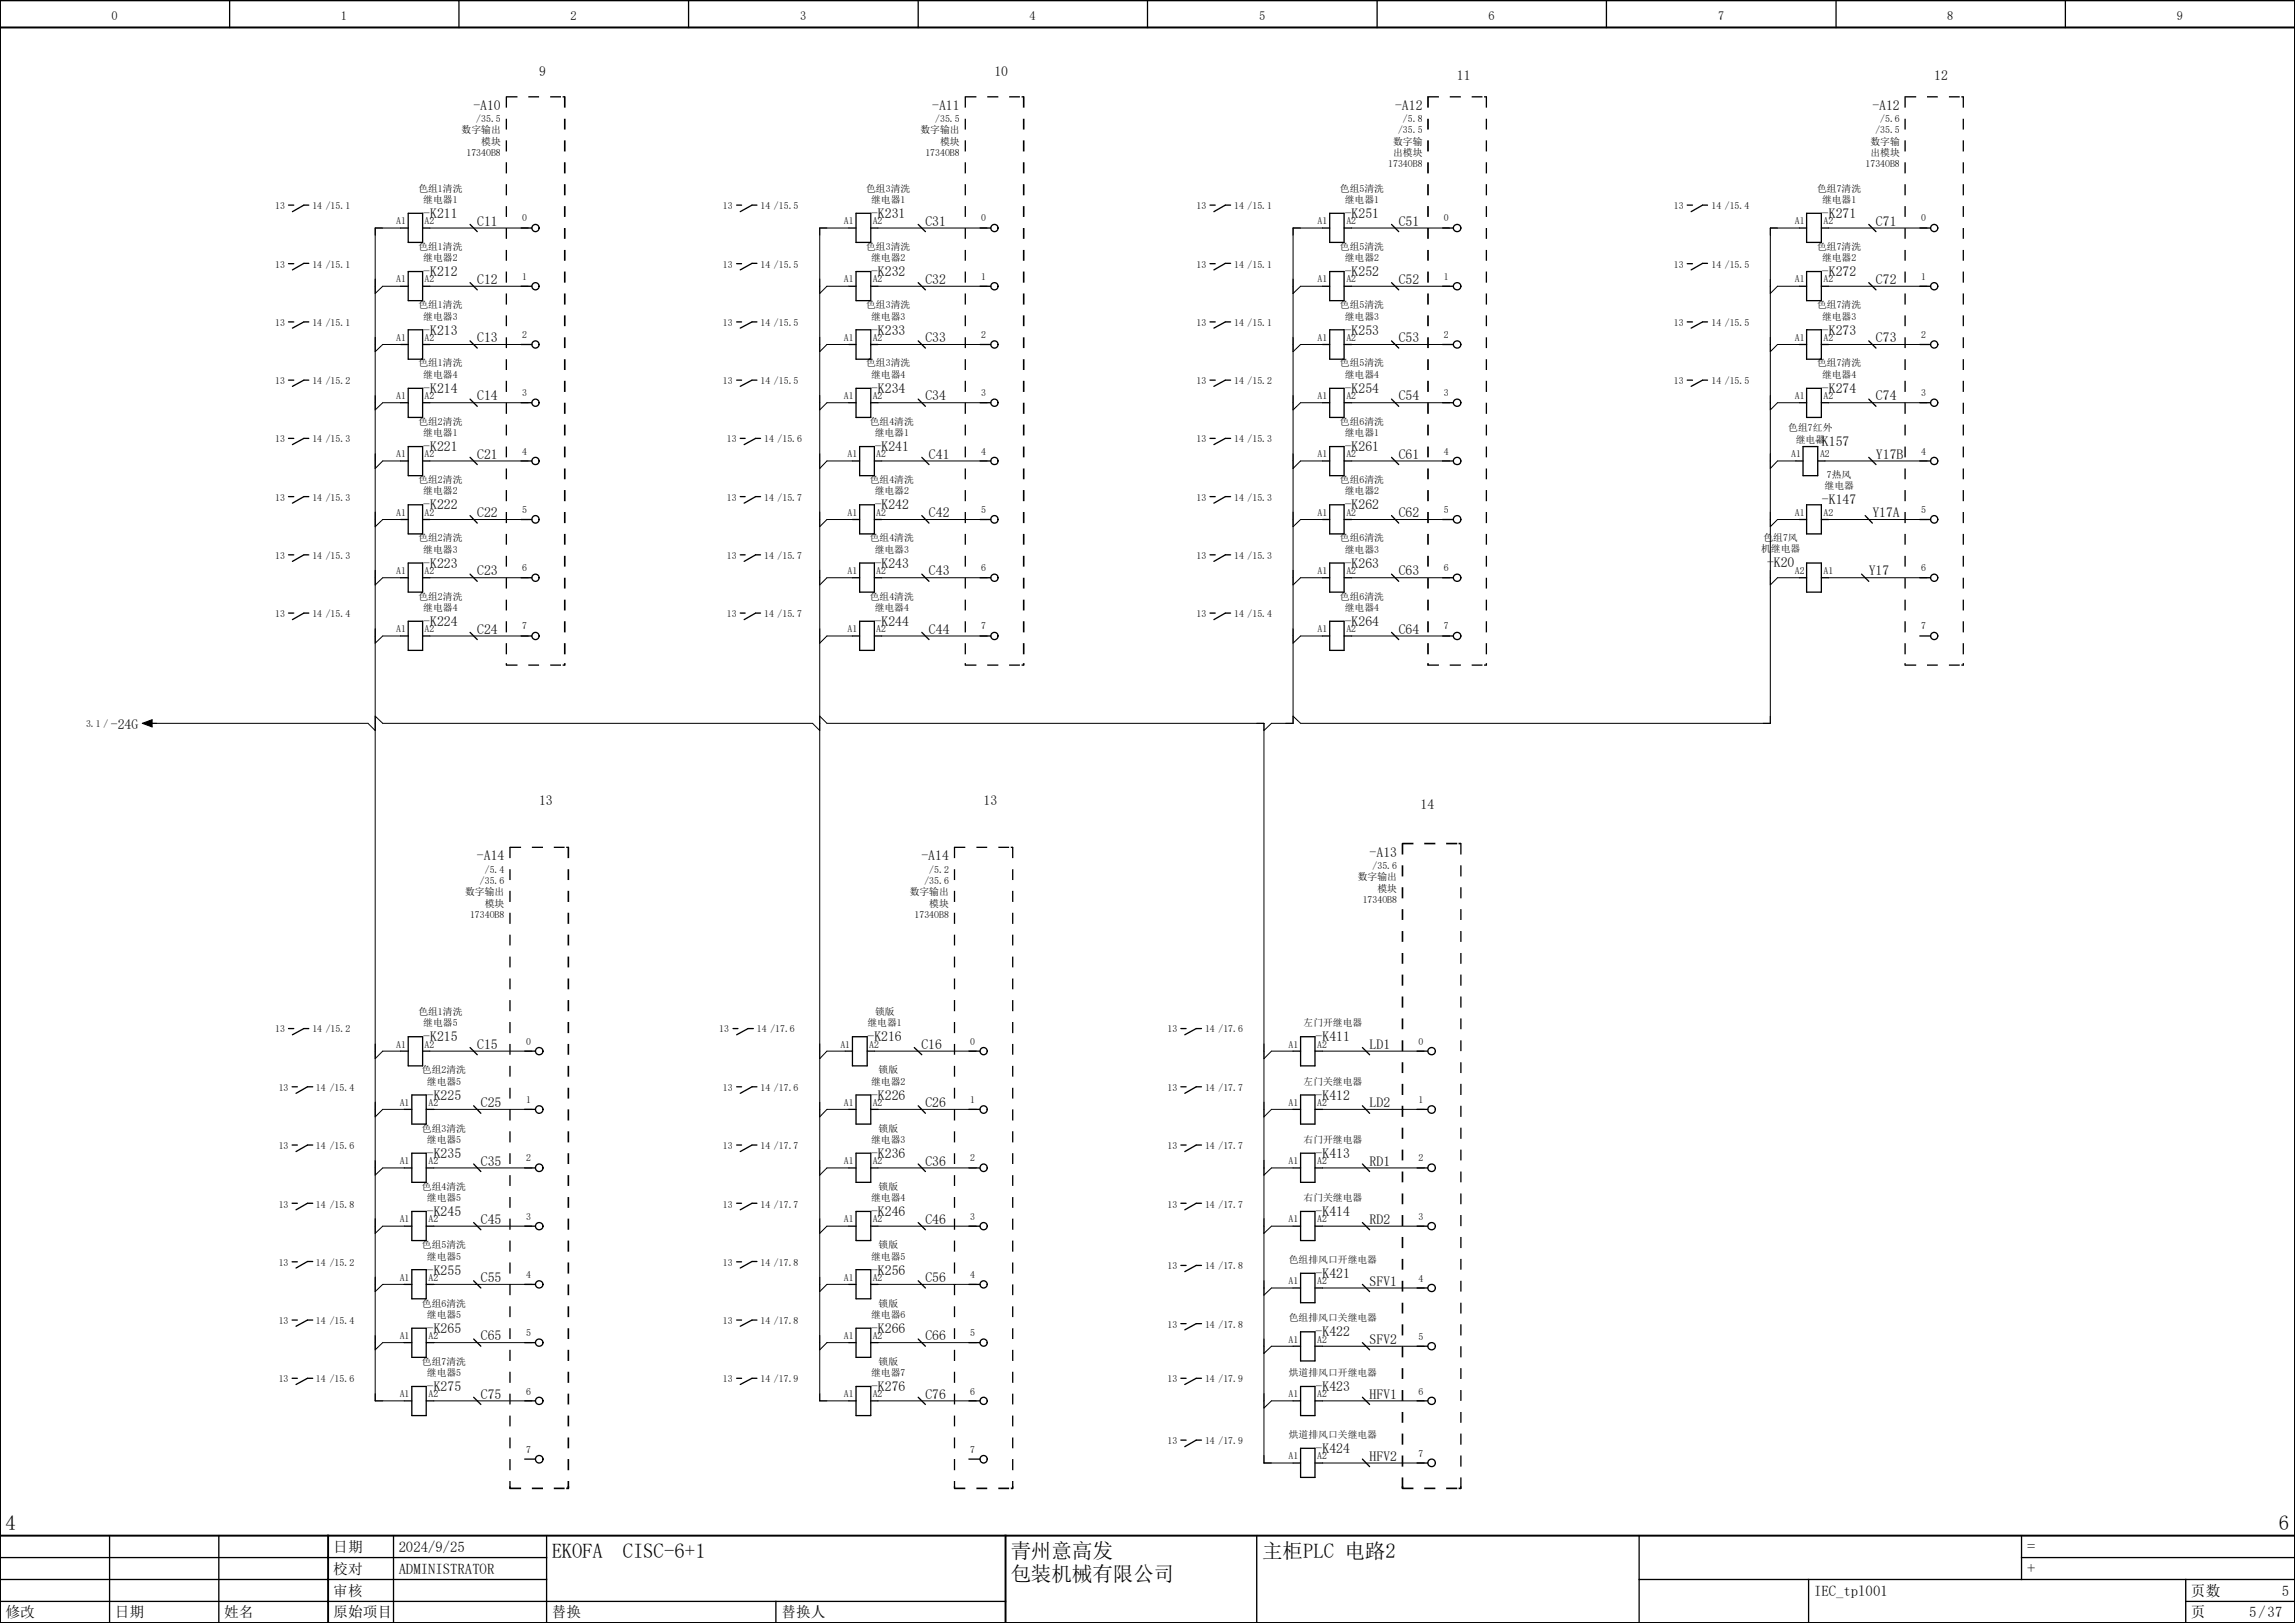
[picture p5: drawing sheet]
<svg xmlns="http://www.w3.org/2000/svg" width="297mm" height="210mm" viewBox="0 0 297 210" stroke-linecap="round" stroke-linejoin="round" font-family="sans-serif">
<defs><g id="words">
<g font-size="2.7">
<text x=".7" y="198">4</text>
<text x="294.9" y="198">6</text>
<text x="71.4" y="201.5">EKOFA</text>
<text x="80.6" y="201.5">CISC-6+1</text>
<text x="130.8" y="201.5">青州意高发</text>
<text x="163.4" y="201.5">主柜PLC 电路2</text>
<text x="130.8" y="204.6">包装机械有限公司</text>
</g>
<g font-size="2.1">
<text x="262.3" y="203.7">+</text>
<text x="262.3" y="200.8">=</text>
</g>
<g font-size="1.9">
<text x="43.1" y="203.7">校对</text>
<text x="43.1" y="200.8">日期</text>
<text x="51.6" y="203.7">ADMINISTRATOR</text>
<text x="51.6" y="200.8">2024/9/25</text>
<text x=".7" y="209.3">修改</text>
<text x="14.9" y="209.3">日期</text>
<text x="29" y="209.3">姓名</text>
<text x="43.1" y="209.3">原始项目</text>
<text x="43.1" y="206.5">审核</text>
<text x="71.4" y="209.3">替换</text>
<text x="101.1" y="209.3">替换人</text>
<text x="234.8" y="206.5">IEC_tpl001</text>
<text x="283.5" y="206.5">页数</text>
<text x="283.5" y="209.3">页</text>
<text x="291.1" y="209.3">5/37</text>
<text x="295.3" y="206.5">5</text>
</g>
<g font-size="1.8">
<text x="69.8" y="9.9">9</text>
<text x="128.7" y="9.9">10</text>
<text x="188.6" y="10.3">11</text>
<text x="250.3" y="10.3">12</text>
<text x="61.3" y="14.2">-A10</text>
<text x="120.6" y="14.2">-A11</text>
<text x="180.6" y="14.2">-A12</text>
<text x="242.3" y="14.2">-A12</text>
<text x="54.8" y="28.2">-K211</text>
<text x="61.8" y="29.2">C11</text>
<text x="112.7" y="28.2">-K231</text>
<text x="119.8" y="29.2">C31</text>
<text x="174" y="28.2">-K251</text>
<text x="181" y="29.2">C51</text>
<text x="235.8" y="28.2">-K271</text>
<text x="242.8" y="29.2">C71</text>
<text x="54.8" y="35.7">-K212</text>
<text x="112.7" y="35.7">-K232</text>
<text x="174" y="35.7">-K252</text>
<text x="235.8" y="35.7">-K272</text>
<text x="61.8" y="36.7">C12</text>
<text x="119.8" y="36.7">C32</text>
<text x="181" y="36.7">C52</text>
<text x="242.8" y="36.7">C72</text>
<text x="54.8" y="43.3">-K213</text>
<text x="61.8" y="44.3">C13</text>
<text x="112.7" y="43.3">-K233</text>
<text x="119.8" y="44.3">C33</text>
<text x="174" y="43.3">-K253</text>
<text x="181" y="44.3">C53</text>
<text x="235.8" y="43.3">-K273</text>
<text x="242.8" y="44.3">C73</text>
<text x="54.8" y="50.8">-K214</text>
<text x="61.8" y="51.8">C14</text>
<text x="112.7" y="50.8">-K234</text>
<text x="119.8" y="51.8">C34</text>
<text x="174" y="50.8">-K254</text>
<text x="181" y="51.8">C54</text>
<text x="235.8" y="50.8">-K274</text>
<text x="242.8" y="51.8">C74</text>
<text x="54.8" y="58.4">-K221</text>
<text x="61.8" y="59.4">C21</text>
<text x="113.2" y="58.4">-K241</text>
<text x="120.2" y="59.4">C41</text>
<text x="174" y="58.4">-K261</text>
<text x="181" y="59.4">C61</text>
<text x="234.9" y="57.7">-K157</text>
<text x="242.8" y="59.4">Y17B</text>
<text x="54.8" y="65.9">-K222</text>
<text x="113.2" y="65.9">-K242</text>
<text x="174" y="65.9">-K262</text>
<text x="235.8" y="65.3">-K147</text>
<text x="61.8" y="66.9">C22</text>
<text x="120.2" y="66.9">C42</text>
<text x="181" y="66.9">C62</text>
<text x="242.3" y="66.9">Y17A</text>
<text x="54.8" y="73.4">-K223</text>
<text x="61.8" y="74.5">C23</text>
<text x="113.2" y="73.4">-K243</text>
<text x="120.2" y="74.5">C43</text>
<text x="174" y="73.4">-K263</text>
<text x="181" y="74.5">C63</text>
<text x="228.7" y="73.4">-K20</text>
<text x="241.9" y="74.5">Y17</text>
<text x="54.8" y="81">-K224</text>
<text x="61.8" y="82">C24</text>
<text x="113.2" y="81">-K244</text>
<text x="120.2" y="82">C44</text>
<text x="174" y="81">-K264</text>
<text x="181" y="82">C64</text>
<text x="14.3" y="94.3">-24G</text>
<text x="69.8" y="104.1">13</text>
<text x="127.3" y="104.1">13</text>
<text x="183.9" y="104.6">14</text>
<text x="61.7" y="111.3">-A14</text>
<text x="119.3" y="111.3">-A14</text>
<text x="177.3" y="110.9">-A13</text>
<text x="54.8" y="134.7">-K215</text>
<text x="61.8" y="135.8">C15</text>
<text x="112.3" y="134.7">-K216</text>
<text x="119.3" y="135.8">C16</text>
<text x="170.3" y="134.7">-K411</text>
<text x="177.3" y="135.8">LD1</text>
<text x="55.2" y="142.3">-K225</text>
<text x="62.2" y="143.3">C25</text>
<text x="112.7" y="142.3">-K226</text>
<text x="119.8" y="143.3">C26</text>
<text x="170.3" y="142.3">-K412</text>
<text x="177.3" y="143.3">LD2</text>
<text x="55.2" y="149.8">-K235</text>
<text x="112.7" y="149.8">-K236</text>
<text x="170.3" y="149.8">-K413</text>
<text x="62.2" y="150.8">C35</text>
<text x="119.8" y="150.8">C36</text>
<text x="177.3" y="150.8">RD1</text>
<text x="55.2" y="157.4">-K245</text>
<text x="62.2" y="158.4">C45</text>
<text x="112.7" y="157.4">-K246</text>
<text x="119.8" y="158.4">C46</text>
<text x="170.3" y="157.4">-K414</text>
<text x="177.3" y="158.4">RD2</text>
<text x="55.2" y="164.9">-K255</text>
<text x="62.2" y="165.9">C55</text>
<text x="112.7" y="164.9">-K256</text>
<text x="119.8" y="165.9">C56</text>
<text x="170.3" y="165.4">-K421</text>
<text x="177.3" y="166.4">SFV1</text>
<text x="55.2" y="172.5">-K265</text>
<text x="62.2" y="173.4">C65</text>
<text x="112.7" y="172.5">-K266</text>
<text x="119.8" y="173.4">C66</text>
<text x="170.3" y="172.9">-K422</text>
<text x="177.3" y="173.9">SFV2</text>
<text x="55.2" y="180">-K275</text>
<text x="62.2" y="181">C75</text>
<text x="112.7" y="180">-K276</text>
<text x="119.8" y="181">C76</text>
<text x="170.3" y="180">-K423</text>
<text x="177.3" y="181">HFV1</text>
<text x="170.3" y="188">-K424</text>
<text x="177.3" y="189">HFV2</text>
</g>
<g font-size="1.6">
<text x="14.4" y="2.6">0</text>
<text x="44.1" y="2.6">1</text>
<text x="73.8" y="2.6">2</text>
<text x="103.5" y="2.6">3</text>
<text x="133.2" y="2.6">4</text>
<text x="162.9" y="2.6">5</text>
<text x="192.6" y="2.6">6</text>
<text x="222.3" y="2.6">7</text>
<text x="252" y="2.6">8</text>
<text x="281.7" y="2.6">9</text>
</g>
<g font-size="1.3">
<text x="59.7" y="17.3">数字输出</text>
<text x="61.6" y="15.8">/35.5</text>
<text x="119.1" y="17.3">数字输出</text>
<text x="121" y="15.8">/35.5</text>
<text x="180.9" y="17.3">/35.5</text>
<text x="181.6" y="15.8">/5.8</text>
<text x="242.7" y="17.3">/35.5</text>
<text x="243.3" y="15.8">/5.6</text>
<text x="60.4" y="20.2">1734OB8</text>
<text x="62.3" y="18.8">模块</text>
<text x="119.8" y="20.2">1734OB8</text>
<text x="121.7" y="18.8">模块</text>
<text x="179.7" y="21.6">1734OB8</text>
<text x="180.3" y="18.8">数字输</text>
<text x="180.3" y="20.2">出模块</text>
<text x="241.4" y="21.6">1734OB8</text>
<text x="242.1" y="18.8">数字输</text>
<text x="242.1" y="20.2">出模块</text>
<text x="35.6" y="27.1">13</text>
<text x="40.4" y="27.1">14 /15.1</text>
<text x="51.3" y="29">A1</text>
<text x="54.1" y="24.8">色组1清洗</text>
<text x="54.8" y="26.2">继电器1</text>
<text x="54.9" y="29">A2</text>
<text x="67.6" y="28.7">0</text>
<text x="93.6" y="27.1">13</text>
<text x="98.4" y="27.1">14 /15.5</text>
<text x="109.2" y="29">A1</text>
<text x="112.1" y="24.8">色组3清洗</text>
<text x="112.7" y="26.2">继电器1</text>
<text x="112.9" y="29">A2</text>
<text x="127" y="28.7">0</text>
<text x="154.9" y="27.1">13</text>
<text x="159.7" y="27.1">14 /15.1</text>
<text x="170.5" y="29">A1</text>
<text x="173.4" y="24.8">色组5清洗</text>
<text x="174" y="26.2">继电器1</text>
<text x="174.2" y="29">A2</text>
<text x="186.9" y="28.7">0</text>
<text x="216.6" y="27.1">13</text>
<text x="221.5" y="27.1">14 /15.4</text>
<text x="232.3" y="29">A1</text>
<text x="235.2" y="24.8">色组7清洗</text>
<text x="235.8" y="26.2">继电器1</text>
<text x="236" y="29">A2</text>
<text x="248.6" y="28.7">0</text>
<text x="35.6" y="34.6">13</text>
<text x="40.4" y="34.6">14 /15.1</text>
<text x="54.1" y="32.3">色组1清洗</text>
<text x="54.8" y="33.8">继电器2</text>
<text x="93.6" y="34.6">13</text>
<text x="98.4" y="34.6">14 /15.5</text>
<text x="112.1" y="32.3">色组3清洗</text>
<text x="112.7" y="33.8">继电器2</text>
<text x="154.9" y="34.6">13</text>
<text x="159.7" y="34.6">14 /15.1</text>
<text x="173.4" y="32.3">色组5清洗</text>
<text x="174" y="33.8">继电器2</text>
<text x="216.6" y="34.6">13</text>
<text x="221.5" y="34.6">14 /15.5</text>
<text x="235.2" y="32.3">色组7清洗</text>
<text x="235.8" y="33.8">继电器2</text>
<text x="51.3" y="36.5">A1</text>
<text x="54.1" y="39.9">色组1清洗</text>
<text x="54.8" y="41.4">继电器3</text>
<text x="54.9" y="36.5">A2</text>
<text x="67.6" y="36.2">1</text>
<text x="109.2" y="36.5">A1</text>
<text x="112.1" y="39.9">色组3清洗</text>
<text x="112.7" y="41.4">继电器3</text>
<text x="112.9" y="36.5">A2</text>
<text x="127" y="36.2">1</text>
<text x="170.5" y="36.5">A1</text>
<text x="173.4" y="39.9">色组5清洗</text>
<text x="174" y="41.4">继电器3</text>
<text x="174.2" y="36.5">A2</text>
<text x="186.9" y="36.2">1</text>
<text x="232.3" y="36.5">A1</text>
<text x="235.2" y="39.9">色组7清洗</text>
<text x="235.8" y="41.4">继电器3</text>
<text x="236" y="36.5">A2</text>
<text x="248.6" y="36.2">1</text>
<text x="35.6" y="42.2">13</text>
<text x="40.4" y="42.2">14 /15.1</text>
<text x="51.3" y="44.1">A1</text>
<text x="54.1" y="47.4">色组1清洗</text>
<text x="54.9" y="44.1">A2</text>
<text x="67.6" y="43.8">2</text>
<text x="93.6" y="42.2">13</text>
<text x="98.4" y="42.2">14 /15.5</text>
<text x="109.2" y="44.1">A1</text>
<text x="112.1" y="47.4">色组3清洗</text>
<text x="112.9" y="44.1">A2</text>
<text x="127" y="43.8">2</text>
<text x="154.9" y="42.2">13</text>
<text x="159.7" y="42.2">14 /15.1</text>
<text x="170.5" y="44.1">A1</text>
<text x="173.4" y="47.4">色组5清洗</text>
<text x="174.2" y="44.1">A2</text>
<text x="186.9" y="43.8">2</text>
<text x="216.6" y="42.2">13</text>
<text x="221.5" y="42.2">14 /15.5</text>
<text x="232.3" y="44.1">A1</text>
<text x="235.2" y="47.4">色组7清洗</text>
<text x="236" y="44.1">A2</text>
<text x="248.6" y="43.8">2</text>
<text x="35.6" y="49.7">13</text>
<text x="40.4" y="49.7">14 /15.2</text>
<text x="51.3" y="51.6">A1</text>
<text x="54.8" y="48.9">继电器4</text>
<text x="54.9" y="51.6">A2</text>
<text x="67.6" y="51.3">3</text>
<text x="93.6" y="49.7">13</text>
<text x="98.4" y="49.7">14 /15.5</text>
<text x="109.2" y="51.6">A1</text>
<text x="112.7" y="48.9">继电器4</text>
<text x="112.9" y="51.6">A2</text>
<text x="127" y="51.3">3</text>
<text x="154.9" y="49.7">13</text>
<text x="159.7" y="49.7">14 /15.2</text>
<text x="170.5" y="51.6">A1</text>
<text x="174" y="48.9">继电器4</text>
<text x="174.2" y="51.6">A2</text>
<text x="186.9" y="51.3">3</text>
<text x="216.6" y="49.7">13</text>
<text x="221.5" y="49.7">14 /15.5</text>
<text x="232.3" y="51.6">A1</text>
<text x="235.8" y="48.9">继电器4</text>
<text x="236" y="51.6">A2</text>
<text x="248.6" y="51.3">3</text>
<text x="35.6" y="57.2">13</text>
<text x="40.4" y="57.2">14 /15.3</text>
<text x="51.3" y="59.2">A1</text>
<text x="54.1" y="55">色组2清洗</text>
<text x="54.8" y="56.4">继电器1</text>
<text x="54.9" y="59.2">A2</text>
<text x="67.6" y="58.8">4</text>
<text x="94.1" y="57.2">13</text>
<text x="98.9" y="57.2">14 /15.6</text>
<text x="109.7" y="59.2">A1</text>
<text x="112.6" y="55">色组4清洗</text>
<text x="113.2" y="56.4">继电器1</text>
<text x="113.4" y="59.2">A2</text>
<text x="127" y="58.8">4</text>
<text x="154.9" y="57.2">13</text>
<text x="159.7" y="57.2">14 /15.3</text>
<text x="170.5" y="59.2">A1</text>
<text x="173.4" y="55">色组6清洗</text>
<text x="174" y="56.4">继电器1</text>
<text x="174.2" y="59.2">A2</text>
<text x="186.9" y="58.8">4</text>
<text x="231.4" y="55.8">色组7红外</text>
<text x="231.8" y="59.2">A1</text>
<text x="232.4" y="57.3">继电器</text>
<text x="235.5" y="59.2">A2</text>
<text x="248.6" y="58.8">4</text>
<text x="35.6" y="64.8">13</text>
<text x="40.4" y="64.8">14 /15.3</text>
<text x="54.1" y="62.5">色组2清洗</text>
<text x="54.8" y="64">继电器2</text>
<text x="94.1" y="64.8">13</text>
<text x="98.9" y="64.8">14 /15.7</text>
<text x="112.6" y="62.5">色组4清洗</text>
<text x="113.2" y="64">继电器2</text>
<text x="154.9" y="64.8">13</text>
<text x="159.7" y="64.8">14 /15.3</text>
<text x="173.4" y="62.5">色组6清洗</text>
<text x="174" y="64">继电器2</text>
<text x="236.1" y="63.3">继电器</text>
<text x="236.4" y="61.9">7热风</text>
<text x="51.3" y="66.7">A1</text>
<text x="54.1" y="70.1">色组2清洗</text>
<text x="54.8" y="71.5">继电器3</text>
<text x="54.9" y="66.7">A2</text>
<text x="67.6" y="66.4">5</text>
<text x="109.7" y="66.7">A1</text>
<text x="112.6" y="70.1">色组4清洗</text>
<text x="113.2" y="71.5">继电器3</text>
<text x="113.4" y="66.7">A2</text>
<text x="127" y="66.4">5</text>
<text x="170.5" y="66.7">A1</text>
<text x="173.4" y="70.1">色组6清洗</text>
<text x="174" y="71.5">继电器3</text>
<text x="174.2" y="66.7">A2</text>
<text x="186.9" y="66.4">5</text>
<text x="227.9" y="71.5">机继电器</text>
<text x="228.2" y="70">色组7风</text>
<text x="232.3" y="66.7">A1</text>
<text x="236" y="66.7">A2</text>
<text x="248.6" y="66.4">5</text>
<text x="35.6" y="72.3">13</text>
<text x="40.4" y="72.3">14 /15.3</text>
<text x="51.3" y="74.3">A1</text>
<text x="54.1" y="77.6">色组2清洗</text>
<text x="54.9" y="74.3">A2</text>
<text x="67.6" y="73.9">6</text>
<text x="94.1" y="72.3">13</text>
<text x="98.9" y="72.3">14 /15.7</text>
<text x="109.7" y="74.3">A1</text>
<text x="112.6" y="77.6">色组4清洗</text>
<text x="113.4" y="74.3">A2</text>
<text x="127" y="73.9">6</text>
<text x="154.9" y="72.3">13</text>
<text x="159.7" y="72.3">14 /15.3</text>
<text x="170.5" y="74.3">A1</text>
<text x="173.4" y="77.6">色组6清洗</text>
<text x="174.2" y="74.3">A2</text>
<text x="186.9" y="73.9">6</text>
<text x="232.3" y="74.3">A2</text>
<text x="236" y="74.3">A1</text>
<text x="248.6" y="73.9">6</text>
<text x="35.6" y="79.9">13</text>
<text x="40.4" y="79.9">14 /15.4</text>
<text x="51.3" y="81.8">A1</text>
<text x="54.8" y="79.1">继电器4</text>
<text x="54.9" y="81.8">A2</text>
<text x="67.6" y="81.4">7</text>
<text x="94.1" y="79.9">13</text>
<text x="98.9" y="79.9">14 /15.7</text>
<text x="109.7" y="81.8">A1</text>
<text x="113.2" y="79.1">继电器4</text>
<text x="113.4" y="81.8">A2</text>
<text x="127" y="81.4">7</text>
<text x="154.9" y="79.9">13</text>
<text x="159.7" y="79.9">14 /15.4</text>
<text x="170.5" y="81.8">A1</text>
<text x="174" y="79.1">继电器4</text>
<text x="174.2" y="81.8">A2</text>
<text x="186.9" y="81.4">7</text>
<text x="248.6" y="81.4">7</text>
<text x="11.1" y="94.1">3.1 /</text>
<text x="62.7" y="112.9">/5.4</text>
<text x="120.3" y="112.9">/5.2</text>
<text x="175.7" y="113.9">数字输出</text>
<text x="177.6" y="112.5">/35.6</text>
<text x="60.2" y="115.9">数字输出</text>
<text x="60.8" y="118.7">1734OB8</text>
<text x="62.1" y="114.4">/35.6</text>
<text x="62.7" y="117.3">模块</text>
<text x="117.7" y="115.9">数字输出</text>
<text x="118.4" y="118.7">1734OB8</text>
<text x="119.6" y="114.4">/35.6</text>
<text x="120.3" y="117.3">模块</text>
<text x="176.4" y="116.8">1734OB8</text>
<text x="178.3" y="115.4">模块</text>
<text x="54.1" y="131.4">色组1清洗</text>
<text x="113.2" y="131.4">锁版</text>
<text x="35.6" y="133.6">13</text>
<text x="40.4" y="133.6">14 /15.2</text>
<text x="51.3" y="135.6">A1</text>
<text x="54.8" y="132.8">继电器5</text>
<text x="54.9" y="135.6">A2</text>
<text x="68.1" y="135.2">0</text>
<text x="93.1" y="133.6">13</text>
<text x="98" y="133.6">14 /17.6</text>
<text x="108.8" y="135.6">A1</text>
<text x="112.3" y="132.8">继电器1</text>
<text x="112.5" y="135.6">A2</text>
<text x="125.6" y="135.2">0</text>
<text x="151.1" y="133.6">13</text>
<text x="156" y="133.6">14 /17.6</text>
<text x="166.8" y="135.6">A1</text>
<text x="168.7" y="132.8">左门开继电器</text>
<text x="170.5" y="135.6">A2</text>
<text x="183.6" y="135.2">0</text>
<text x="36.1" y="141.1">13</text>
<text x="40.9" y="141.1">14 /15.4</text>
<text x="51.7" y="143.1">A1</text>
<text x="54.6" y="138.9">色组2清洗</text>
<text x="55.2" y="140.3">继电器5</text>
<text x="55.5" y="143.1">A2</text>
<text x="68.1" y="142.7">1</text>
<text x="93.6" y="141.1">13</text>
<text x="98.4" y="141.1">14 /17.6</text>
<text x="109.2" y="143.1">A1</text>
<text x="112.7" y="140.3">继电器2</text>
<text x="112.9" y="143.1">A2</text>
<text x="113.7" y="138.9">锁版</text>
<text x="125.6" y="142.7">1</text>
<text x="151.1" y="141.1">13</text>
<text x="156" y="141.1">14 /17.7</text>
<text x="166.8" y="143.1">A1</text>
<text x="168.7" y="140.3">左门关继电器</text>
<text x="170.5" y="143.1">A2</text>
<text x="183.6" y="142.7">1</text>
<text x="36.1" y="148.7">13</text>
<text x="40.9" y="148.7">14 /15.6</text>
<text x="54.6" y="146.4">色组3清洗</text>
<text x="55.2" y="147.9">继电器5</text>
<text x="93.6" y="148.7">13</text>
<text x="98.4" y="148.7">14 /17.7</text>
<text x="112.7" y="147.9">继电器3</text>
<text x="113.7" y="146.4">锁版</text>
<text x="151.1" y="148.7">13</text>
<text x="156" y="148.7">14 /17.7</text>
<text x="168.7" y="147.9">右门开继电器</text>
<text x="51.7" y="150.6">A1</text>
<text x="54.6" y="154">色组4清洗</text>
<text x="55.2" y="155.4">继电器5</text>
<text x="55.5" y="150.6">A2</text>
<text x="68.1" y="150.3">2</text>
<text x="109.2" y="150.6">A1</text>
<text x="112.7" y="155.4">继电器4</text>
<text x="112.9" y="150.6">A2</text>
<text x="113.7" y="154">锁版</text>
<text x="125.6" y="150.3">2</text>
<text x="166.8" y="150.6">A1</text>
<text x="168.7" y="155.4">右门关继电器</text>
<text x="170.5" y="150.6">A2</text>
<text x="183.6" y="150.3">2</text>
<text x="36.1" y="156.3">13</text>
<text x="40.9" y="156.3">14 /15.8</text>
<text x="51.7" y="158.2">A1</text>
<text x="54.6" y="161.5">色组5清洗</text>
<text x="55.5" y="158.2">A2</text>
<text x="68.1" y="157.9">3</text>
<text x="93.6" y="156.3">13</text>
<text x="98.4" y="156.3">14 /17.7</text>
<text x="109.2" y="158.2">A1</text>
<text x="112.9" y="158.2">A2</text>
<text x="113.7" y="161.5">锁版</text>
<text x="125.6" y="157.9">3</text>
<text x="151.1" y="156.3">13</text>
<text x="156" y="156.3">14 /17.7</text>
<text x="166.8" y="158.2">A1</text>
<text x="170.5" y="158.2">A2</text>
<text x="183.6" y="157.9">3</text>
<text x="36.1" y="163.8">13</text>
<text x="40.9" y="163.8">14 /15.2</text>
<text x="51.7" y="165.7">A1</text>
<text x="55.2" y="163">继电器5</text>
<text x="55.5" y="165.7">A2</text>
<text x="68.1" y="165.4">4</text>
<text x="93.6" y="163.8">13</text>
<text x="98.4" y="163.8">14 /17.8</text>
<text x="109.2" y="165.7">A1</text>
<text x="112.7" y="163">继电器5</text>
<text x="112.9" y="165.7">A2</text>
<text x="125.6" y="165.4">4</text>
<text x="151.1" y="164.3">13</text>
<text x="156" y="164.3">14 /17.8</text>
<text x="166.8" y="166.2">A1</text>
<text x="166.8" y="163.4">色组排风口开继电器</text>
<text x="170.5" y="166.2">A2</text>
<text x="183.6" y="165.9">4</text>
<text x="36.1" y="171.3">13</text>
<text x="40.9" y="171.3">14 /15.4</text>
<text x="51.7" y="173.3">A1</text>
<text x="54.6" y="169.1">色组6清洗</text>
<text x="55.2" y="170.5">继电器5</text>
<text x="55.5" y="173.3">A2</text>
<text x="68.1" y="172.9">5</text>
<text x="93.6" y="171.3">13</text>
<text x="98.4" y="171.3">14 /17.8</text>
<text x="109.2" y="173.3">A1</text>
<text x="112.7" y="170.5">继电器6</text>
<text x="112.9" y="173.3">A2</text>
<text x="113.7" y="169.1">锁版</text>
<text x="125.6" y="172.9">5</text>
<text x="151.1" y="171.8">13</text>
<text x="156" y="171.8">14 /17.8</text>
<text x="166.8" y="173.7">A1</text>
<text x="166.8" y="171">色组排风口关继电器</text>
<text x="170.5" y="173.7">A2</text>
<text x="183.6" y="173.4">5</text>
<text x="36.1" y="178.9">13</text>
<text x="40.9" y="178.9">14 /15.6</text>
<text x="54.6" y="176.6">色组7清洗</text>
<text x="55.2" y="178.1">继电器5</text>
<text x="93.6" y="178.9">13</text>
<text x="98.4" y="178.9">14 /17.9</text>
<text x="112.7" y="178.1">继电器7</text>
<text x="113.7" y="176.6">锁版</text>
<text x="151.1" y="178.9">13</text>
<text x="156" y="178.9">14 /17.9</text>
<text x="166.8" y="178.1">烘道排风口开继电器</text>
<text x="51.7" y="180.8">A1</text>
<text x="55.5" y="180.8">A2</text>
<text x="68.1" y="180.5">6</text>
<text x="109.2" y="180.8">A1</text>
<text x="112.9" y="180.8">A2</text>
<text x="125.6" y="180.5">6</text>
<text x="166.8" y="180.8">A1</text>
<text x="170.5" y="180.8">A2</text>
<text x="183.6" y="180.5">6</text>
<text x="68.1" y="188">7</text>
<text x="125.6" y="188">7</text>
<text x="151.1" y="186.9">13</text>
<text x="156" y="186.9">14 /17.9</text>
<text x="166.8" y="188.8">A1</text>
<text x="166.8" y="186.1">烘道排风口关继电器</text>
<text x="170.5" y="188.8">A2</text>
<text x="183.6" y="188.5">7</text>
</g>
</g></defs>
<path d="M210.1 -.1l-210.1 210.2M0 160.4l70.2 49.6M-.1 210l.2 .1" fill="none" stroke="#fff" stroke-width=".13"/>
<g fill="none" stroke="#000" stroke-width=".17">
<path d="M29.7 0v3.6M59.4 0v3.6M89.1 0v3.6M118.8 0v3.6M148.5 0v3.6M178.2 0v3.6M207.9 0v3.6M237.6 0v3.6M267.3 0v3.6M37.3 34.1h.7M37.3 26.5h.7M40 34.1h-.7l-1.5 .8"/>
<path d="M40 26.5h-.7l-1.5 .9M51.9 29.5h.9M51.9 37h.9M52.8 27.6h1.9v3.8h-1.9zM52.8 35.1h1.9v3.8h-1.9zM54.7 29.5h.9M54.7 37h.9M60.8 36.6l1 .9M60.8 29l1 1M67.4 29.5h1.4M67.4 37h1.4M95.3 34.1h.7"/>
<path d="M95.3 26.5h.7M98 34.1h-.7l-1.5 .8M98 26.5h-.7l-1.5 .9M109.9 29.5h.9M109.9 37h.9M110.8 35.1h1.9v3.8h-1.9zM110.8 27.6h1.9v3.8h-1.9zM112.7 29.5h.9M112.7 37h.9M118.8 29l1 1M118.8 36.6l1 .9M126.8 29.5h1.4"/>
<path d="M126.8 37h1.4M156.6 34.1h.7M156.6 26.5h.7M159.3 34.1h-.7l-1.5 .8M159.3 26.5h-.7l-1.5 .9M171.2 29.5h.9M171.2 37h.9M172.1 35.1h1.8v3.8h-1.8zM172.1 27.6h1.8v3.8h-1.8zM173.9 29.5h1M173.9 37h1M180.1 29l.9 1"/>
<path d="M180.1 36.6l.9 .9M186.7 29.5h1.4M186.7 37h1.4M218.4 34.1h.6M218.4 26.5h.6M221 34.1h-.7l-1.4 .8M221 26.5h-.7l-1.4 .9M232.9 29.5h.9M232.9 37h.9M233.8 35.1h1.9v3.8h-1.9zM233.8 27.6h1.9v3.8h-1.9zM235.7 29.5h.9"/>
<path d="M235.7 37h.9M241.9 29l.9 1M241.9 36.6l.9 .9M248.5 29.5h1.4M248.5 37h1.4M37.3 41.7h.7M37.3 49.2h.7M37.3 56.7h.7M40 41.7h-.7l-1.5 .8M40 49.2h-.7l-1.5 .8M40 56.7h-.7l-1.5 .8M51.9 59.6h.9"/>
<path d="M51.9 52.1h.9M51.9 44.6h.9M52.8 42.7h1.9v3.8h-1.9zM52.8 50.2h1.9v3.8h-1.9zM52.8 57.8h1.9v3.8h-1.9zM54.7 59.6h.9M54.7 52.1h.9M54.7 44.6h.9M60.8 44.1l1 .9M60.8 51.6l1 1M60.8 59.2l1 .9M67.4 59.6h1.4"/>
<path d="M67.4 52.1h1.4M67.4 44.6h1.4M95.3 41.7h.7M95.3 49.2h.7M95.8 56.7h.6M98 41.7h-.7l-1.5 .8M98 49.2h-.7l-1.5 .8M98.4 56.7h-.6l-1.5 .8M109.9 52.1h.9M109.9 44.6h.9M110.3 59.6h1M110.8 42.7h1.9v3.8h-1.9z"/>
<path d="M110.8 50.2h1.9v3.8h-1.9zM111.3 57.8h1.9v3.8h-1.9zM112.7 52.1h.9M112.7 44.6h.9M113.2 59.6h.9M118.8 44.1l1 .9M118.8 51.6l1 1M119.3 59.2l.9 .9M126.8 59.6h1.4M126.8 52.1h1.4M126.8 44.6h1.4M156.6 41.7h.7"/>
<path d="M156.6 49.2h.7M156.6 56.7h.7M159.3 41.7h-.7l-1.5 .8M159.3 49.2h-.7l-1.5 .8M159.3 56.7h-.7l-1.5 .8M171.2 59.6h.9M171.2 52.1h.9M171.2 44.6h.9M172.1 42.7h1.8v3.8h-1.8zM172.1 50.2h1.8v3.8h-1.8zM172.1 57.8h1.8v3.8h-1.8zM173.9 59.6h1"/>
<path d="M173.9 52.1h1M173.9 44.6h1M180.1 44.1l.9 .9M180.1 51.6l.9 1M180.1 59.2l.9 .9M186.7 59.6h1.4M186.7 52.1h1.4M186.7 44.6h1.4M218.4 41.7h.6M218.4 49.2h.6M221 41.7h-.7l-1.4 .8M221 49.2h-.7l-1.4 .8"/>
<path d="M232.4 59.6h.9M232.9 52.1h.9M232.9 44.6h.9M233.3 57.8h1.9v3.8h-1.9zM233.8 42.7h1.9v3.8h-1.9zM233.8 50.2h1.9v3.8h-1.9zM235.2 59.6h1M235.7 52.1h.9M235.7 44.6h.9M241.9 44.1l.9 .9M241.9 51.6l.9 1M241.9 59.2l.9 .9"/>
<path d="M248.5 59.6h1.4M248.5 52.1h1.4M248.5 44.6h1.4M37.3 71.8h.7M37.3 64.3h.7M37.3 79.3h.7M40 71.8h-.7l-1.5 .8M40 64.3h-.7l-1.5 .8M40 79.3h-.7l-1.5 .9M51.9 74.8h.9M51.9 67.2h.9M52.8 65.3h1.9v3.8h-1.9z"/>
<path d="M52.8 72.9h1.9v3.7h-1.9zM54.7 74.8h.9M54.7 67.2h.9M60.8 74.3l1 .9M60.8 66.7l1 1M67.4 74.8h1.4M67.4 67.2h1.4M95.8 71.8h.6M95.8 64.3h.6M95.8 79.3h.6M98.4 71.8h-.6l-1.5 .8M98.4 64.3h-.6l-1.5 .8"/>
<path d="M98.4 79.3h-.6l-1.5 .9M110.3 74.8h1M110.3 67.2h1M111.3 72.9h1.9v3.7h-1.9zM111.3 65.3h1.9v3.8h-1.9zM113.2 74.8h.9M113.2 67.2h.9M119.3 66.7l.9 1M119.3 74.3l.9 .9M126.8 74.8h1.4M126.8 67.2h1.4M156.6 71.8h.7"/>
<path d="M156.6 64.3h.7M156.6 79.3h.7M159.3 71.8h-.7l-1.5 .8M159.3 64.3h-.7l-1.5 .8M159.3 79.3h-.7l-1.5 .9M171.2 74.8h.9M171.2 67.2h.9M172.1 72.9h1.8v3.7h-1.8zM172.1 65.3h1.8v3.8h-1.8zM173.9 74.8h1M173.9 67.2h1M180.1 66.7l.9 1"/>
<path d="M180.1 74.3l.9 .9M186.7 74.8h1.4M186.7 67.2h1.4M232.9 74.8h.9M232.9 67.2h.9M233.8 72.9h1.9v3.7h-1.9zM233.8 65.3h1.9v3.8h-1.9zM235.7 74.8h.9M235.7 67.2h.9M240.9 74.3l1 .9M241.4 66.7l.9 1M248.5 74.8h1.4"/>
<path d="M248.5 67.2h1.4M51.9 82.3h.9M52.8 80.4h1.9v3.8h-1.9zM54.7 82.3h.9M60.8 81.8l1 1M67.4 82.3h1.4M110.3 82.3h1M111.3 80.4h1.9v3.8h-1.9zM113.2 82.3h.9M119.3 81.8l.9 1M126.8 82.3h1.4M171.2 82.3h.9"/>
<path d="M172.1 80.4h1.8v3.8h-1.8zM173.9 82.3h1M180.1 81.8l.9 1M186.7 82.3h1.4M248.5 82.3h1.4M37.3 133.1h.7M40 133.1h-.7l-1.5 .8M51.9 136h.9M52.8 134.2h1.9v3.7h-1.9zM54.7 136h.9M60.8 135.6l1 .9M67.9 136h1.4"/>
<path d="M94.9 133.1h.6M97.5 133.1h-.7l-1.5 .8M109.4 136h.9M110.3 134.2h1.9v3.7h-1.9zM112.2 136h1M118.3 135.6l1 .9M125.4 136h1.4M152.8 133.1h.7M155.5 133.1h-.7l-1.5 .8M167.3 136h1M168.3 134.2h1.9v3.7h-1.9zM170.2 136h1"/>
<path d="M176.3 135.6l.9 .9M183.4 136h1.4M37.8 140.6h.7M37.8 148.2h.7M37.8 155.7h.7M40.5 140.6h-.7l-1.5 .9M40.5 148.2h-.7l-1.5 .8M40.5 155.7h-.7l-1.5 .8M52.3 158.7h1M52.3 151.1h1M52.3 143.6h1M53.3 141.7h1.9v3.8h-1.9z"/>
<path d="M53.3 149.2h1.9v3.8h-1.9zM53.3 156.8h1.9v3.7h-1.9zM55.2 158.7h.9M55.2 151.1h.9M55.2 143.6h.9M61.3 143.1l.9 1M61.3 150.6l.9 1M61.3 158.2l.9 .9M67.9 158.7h1.4M67.9 151.1h1.4M67.9 143.6h1.4M95.3 140.6h.7"/>
<path d="M95.3 148.2h.7M95.3 155.7h.7M98 140.6h-.7l-1.5 .9M98 148.2h-.7l-1.5 .8M98 155.7h-.7l-1.5 .8M109.9 158.7h.9M109.9 151.1h.9M109.9 143.6h.9M110.8 141.7h1.9v3.8h-1.9zM110.8 149.2h1.9v3.8h-1.9zM110.8 156.8h1.9v3.7h-1.9zM112.7 158.7h.9"/>
<path d="M112.7 151.1h.9M112.7 143.6h.9M118.8 143.1l1 1M118.8 150.6l1 1M118.8 158.2l1 .9M125.4 158.7h1.4M125.4 151.1h1.4M125.4 143.6h1.4M152.8 140.6h.7M152.8 148.2h.7M152.8 155.7h.7M155.5 140.6h-.7l-1.5 .9"/>
<path d="M155.5 148.2h-.7l-1.5 .8M155.5 155.7h-.7l-1.5 .8M167.3 158.7h1M167.3 151.1h1M167.3 143.6h1M168.3 141.7h1.9v3.8h-1.9zM168.3 149.2h1.9v3.8h-1.9zM168.3 156.8h1.9v3.7h-1.9zM170.2 158.7h1M170.2 151.1h1M170.2 143.6h1M176.3 143.1l.9 1"/>
<path d="M176.3 150.6l.9 1M176.3 158.2l.9 .9M183.4 158.7h1.4M183.4 151.1h1.4M183.4 143.6h1.4M37.8 163.3h.7M37.8 170.8h.7M37.8 178.4h.7M40.5 163.2h-.7l-1.5 .9M40.5 170.8h-.7l-1.5 .8M40.5 178.4h-.7l-1.5 .8M52.3 166.2h1"/>
<path d="M52.3 173.7h1M53.3 164.3h1.9v3.8h-1.9zM53.3 171.9h1.9v3.7h-1.9zM53.3 179.4h1.9v3.8h-1.9zM55.2 166.2h.9M55.2 173.7h.9M61.3 165.7l.9 1M61.3 173.3l.9 .9M67.9 166.2h1.4M67.9 173.7h1.4M95.3 163.3h.7M95.3 170.8h.7"/>
<path d="M95.3 178.4h.7M98 163.2h-.7l-1.5 .9M98 170.8h-.7l-1.5 .8M98 178.4h-.7l-1.5 .8M109.9 166.2h.9M109.9 173.7h.9M110.8 164.3h1.9v3.8h-1.9zM110.8 171.9h1.9v3.7h-1.9zM110.8 179.4h1.9v3.8h-1.9zM112.7 166.2h.9M112.7 173.7h.9M118.8 165.7l1 1"/>
<path d="M118.8 173.3l1 .9M125.4 166.2h1.4M125.4 173.7h1.4M152.8 163.7h.7M152.8 171.3h.7M152.8 178.4h.7M155.5 163.7h-.7l-1.5 .8M155.5 171.3h-.7l-1.5 .8M155.5 178.4h-.7l-1.5 .8M167.3 174.2h1M167.3 166.7h1M168.3 164.8h1.9v3.8h-1.9z"/>
<path d="M168.3 172.3h1.9v3.8h-1.9zM168.3 179.4h1.9v3.8h-1.9zM170.2 174.2h1M170.2 166.7h1M176.3 166.2l.9 .9M176.3 173.7l.9 1M183.4 174.2h1.4M183.4 166.7h1.4M14.2 198.7v11.3M28.3 198.7v11.3M50.9 198.7v11.3M52.3 181.3h1"/>
<path d="M55.2 181.3h.9M61.3 180.8l.9 .9M67.9 181.3h1.4M67.9 188.8h1.4M70.7 198.7v11.3M109.9 181.3h.9M112.7 181.3h.9M118.8 180.8l1 .9M125.4 181.3h1.4M125.4 188.8h1.4M152.8 186.4h.7M155.5 186.4h-.7l-1.5 .8"/>
<path d="M162.6 198.7v11.3M167.3 189.3h1M167.3 181.3h1M168.3 187.4h1.9v3.8h-1.9zM170.2 189.3h1M170.2 181.3h1M176.3 180.8l.9 .9M176.3 188.8l.9 1M183.4 189.3h1.4M183.4 181.3h1.4M212.1 198.7v11.3M261.6 198.7v5.7"/>
<path d="M0 207.2h130.1M0 204.4h70.7M0 201.5h70.7M100.4 207.2v2.8M212.1 204.4h84.9M234.1 204.4v5.6M261.6 201.5h35.4M282.9 207.2h14.1M282.9 204.4v5.6"/>
<circle cx="69.3" cy="37" r=".46"/>
<circle cx="69.3" cy="29.5" r=".46"/>
<circle cx="128.7" cy="29.5" r=".46"/>
<circle cx="128.7" cy="37" r=".46"/>
<circle cx="188.6" cy="37" r=".48"/>
<circle cx="188.6" cy="29.5" r=".48"/>
<circle cx="250.3" cy="29.5" r=".46"/>
<circle cx="250.3" cy="37" r=".46"/>
<circle cx="69.3" cy="59.7" r=".47"/>
<circle cx="69.3" cy="52.1" r=".46"/>
<circle cx="69.3" cy="44.6" r=".46"/>
<circle cx="128.7" cy="59.7" r=".47"/>
<circle cx="128.7" cy="44.6" r=".46"/>
<circle cx="128.7" cy="52.1" r=".46"/>
<circle cx="188.6" cy="59.7" r=".48"/>
<circle cx="188.6" cy="52.1" r=".48"/>
<circle cx="188.6" cy="44.6" r=".48"/>
<circle cx="250.3" cy="59.7" r=".47"/>
<circle cx="250.3" cy="44.6" r=".46"/>
<circle cx="250.3" cy="52.1" r=".46"/>
<circle cx="69.3" cy="67.2" r=".48"/>
<circle cx="69.3" cy="74.8" r=".46"/>
<circle cx="128.7" cy="67.2" r=".48"/>
<circle cx="128.7" cy="74.8" r=".46"/>
<circle cx="188.6" cy="67.2" r=".49"/>
<circle cx="188.6" cy="74.8" r=".48"/>
<circle cx="250.3" cy="67.2" r=".48"/>
<circle cx="250.3" cy="74.8" r=".46"/>
<circle cx="69.3" cy="82.3" r=".46"/>
<circle cx="128.7" cy="82.3" r=".46"/>
<circle cx="188.6" cy="82.3" r=".48"/>
<circle cx="250.3" cy="82.3" r=".46"/>
<circle cx="69.8" cy="136" r=".48"/>
<circle cx="127.3" cy="136" r=".46"/>
<circle cx="185.3" cy="136" r=".48"/>
<circle cx="69.8" cy="143.6" r=".49"/>
<circle cx="69.8" cy="151.1" r=".49"/>
<circle cx="69.8" cy="158.7" r=".48"/>
<circle cx="127.3" cy="151.1" r=".48"/>
<circle cx="127.3" cy="143.6" r=".48"/>
<circle cx="127.3" cy="158.7" r=".46"/>
<circle cx="185.3" cy="151.1" r=".49"/>
<circle cx="185.3" cy="143.6" r=".49"/>
<circle cx="185.3" cy="158.7" r=".48"/>
<circle cx="69.8" cy="166.2" r=".48"/>
<circle cx="69.8" cy="173.7" r=".48"/>
<circle cx="127.3" cy="173.7" r=".46"/>
<circle cx="127.3" cy="166.2" r=".46"/>
<circle cx="185.3" cy="166.7" r=".48"/>
<circle cx="185.3" cy="174.2" r=".48"/>
<circle cx="69.8" cy="188.8" r=".49"/>
<circle cx="69.8" cy="181.3" r=".48"/>
<circle cx="127.3" cy="188.8" r=".48"/>
<circle cx="127.3" cy="181.3" r=".46"/>
<circle cx="185.3" cy="189.3" r=".49"/>
<circle cx="185.3" cy="181.3" r=".48"/>
</g>
<path d="M0 3.6h297M0 0h297v210h-297zM0 198.7h297M42.5 198.7v11.3M130.1 198.7v11.3" fill="none" stroke="#000" stroke-width=".25"/>
<g fill="none" stroke="#000" stroke-width=".13">
<path d="M51.9 29.5h-3.3v151.8h3.7M51.9 37h-2.4l-.9 1M55.6 37h12.8M55.6 29.5h12.8M109.9 37h-2.9l-.9 1M109.9 29.5h-3.8v151.8h3.8M113.6 37h14.2M113.6 29.5h14.2M171.2 37h-2.9l-1 1M171.2 29.5h-3.9v64.1h-2.8l-.9 .9M174.9 37h12.7M174.9 29.5h12.7"/>
<path d="M232.9 37h-2.9l-.9 1M232.9 29.5h-3.8v64.1h-60.8l-1-.9M236.6 37h12.8M236.6 29.5h12.8M51.9 44.6h-2.4l-.9 .9M51.9 52.1h-2.4l-.9 .9M51.9 59.6h-2.4l-.9 1M55.6 44.6h12.8M55.6 52.1h12.8M55.6 59.6h12.8M109.9 44.6h-2.9l-.9 .9M109.9 52.1h-2.9l-.9 .9"/>
<path d="M110.3 59.6h-3.3l-.9 1M113.6 44.6h14.2M113.6 52.1h14.2M114.1 59.6h13.7M171.2 44.6h-2.9l-1 .9M171.2 52.1h-2.9l-1 .9M171.2 59.6h-2.9l-1 1M174.9 44.6h12.7M174.9 52.1h12.7M174.9 59.6h12.7M232.4 59.6h-2.4l-.9 1M232.9 44.6h-2.9l-.9 .9"/>
<path d="M232.9 52.1h-2.9l-.9 .9M236.2 59.6h13.2M236.6 44.6h12.8M236.6 52.1h12.8M51.9 67.2h-2.4l-.9 1M51.9 74.8h-2.4l-.9 .9M55.6 67.2h12.8M55.6 74.8h12.8M110.3 67.2h-3.3l-.9 1M110.3 74.8h-3.3l-.9 .9M114.1 67.2h13.7M114.1 74.8h13.7"/>
<path d="M171.2 67.2h-2.9l-1 1M171.2 74.8h-2.9l-1 .9M174.9 67.2h12.7M174.9 74.8h12.7M232.9 67.2h-2.9l-.9 1M232.9 74.8h-2.9l-.9 .9M236.6 67.2h12.8M236.6 74.8h12.8M18.4 93.6l1.3-.5v1zM19.3 93.6h28.3l1 .9M48.6 92.7l.9 .9h55.7l.9 .9M51.9 82.3h-2.4l-.9 .9"/>
<path d="M55.6 82.3h12.8M106.1 92.7l.9 .9h56.6v95.7h3.7M110.3 82.3h-3.3l-.9 .9M114.1 82.3h13.7M171.2 82.3h-2.9l-1 .9M174.9 82.3h12.7M51.9 136h-2.4l-.9 1M55.6 136h13.2M109.4 136h-2.4l-.9 1M113.2 136h13.2M167.3 136h-2.8l-.9 1M171.2 136h13.1"/>
<path d="M52.3 143.6h-2.8l-.9 .9M52.3 151.1h-2.8l-.9 1M52.3 158.7h-2.8l-.9 .9M56.1 143.6h12.7M56.1 151.1h12.7M56.1 158.7h12.7M109.9 143.6h-2.9l-.9 .9M109.9 151.1h-2.9l-.9 1M109.9 158.7h-2.9l-.9 .9M113.6 143.6h12.8M113.6 151.1h12.8M113.6 158.7h12.8"/>
<path d="M167.3 143.6h-2.8l-.9 .9M167.3 151.1h-2.8l-.9 1M167.3 158.7h-2.8l-.9 .9M171.2 143.6h13.1M171.2 151.1h13.1M171.2 158.7h13.1M52.3 166.2h-2.8l-.9 .9M52.3 173.7h-2.8l-.9 1M56.1 166.2h12.7M56.1 173.7h12.7M109.9 166.2h-2.9l-.9 .9M109.9 173.7h-2.9l-.9 1"/>
<path d="M113.6 166.2h12.8M113.6 173.7h12.8M167.3 166.7h-2.8l-.9 .9M167.3 174.2h-2.8l-.9 .9M171.2 166.7h13.1M171.2 174.2h13.1M56.1 181.3h12.7M113.6 181.3h12.8M167.3 181.3h-2.8l-.9 .9M171.2 181.3h13.1M171.2 189.3h13.1"/>
</g>
<g fill="#000">
<path d="M72.8 12.4l.4 .1-.4 .1zM132.2 12.4l.4 .1-.4 .1zM192.1 12.4l.3 .1-.3 .1zM253.8 12.4l.4 .1-.4 .1zM18.4 93.6l1.3-.5v1zM65.4 85.8h.2l-.1 .3zM72.8 86l.4 .1h-.4zM73 85.8h.2v.3h-.1zM124.8 85.8h.2l-.1 .3zM132.2 86l.4 .1h-.4zM132.4 85.8h.2v.3h-.1zM184.7 85.8h.2v.3h-.1z"/>
<path d="M192.1 86l.3 .1h-.3zM192.3 85.8h.1v.3zM246.5 85.8h.1l-.1 .3zM253.8 86l.4 .1h-.4zM254 85.8h.2l-.1 .3zM73.3 109.6h.4l-.4 .1zM130.8 109.6h.3l-.3 .1zM188.8 109.1h.3v.1l-.3 .1zM65.9 192.3h.2l-.1 .4zM73.3 192.5l.4 .1-.1 .1h-.3zM73.4 192.3h.3l-.1 .4-.2-.1zM123.4 192.3h.2l-.1 .4z"/>
<path d="M130.8 192.5l.3 .1v.1h-.3zM131 192.3h.1v.4zM181.4 192.3h.2l-.1 .4-.1-.1zM188.8 192.5l.3 .1v.1h-.3zM189 192.3h.1v.4z"/>
<path d="M65.4 12.5v1.4h.2v-1.4l-.1-.1zM65.4 15.4v1.4h.2v-1.4zM65.4 18.2v1.4h.2v-1.4zM65.4 21v1.4h.2v-1.4zM65.4 23.8v1.5h.2v-1.5zM65.4 26.7v1.4h.2v-1.4zM65.4 29.5v1.4h.2v-1.4zM65.4 32.3v1.4h.2v-1.4zM65.4 35.1v1.5h.2v-1.5zM65.4 38v1.4h.2v-1.4zM65.4 40.8v1.4h.2v-1.4zM65.4 43.6v1.4h.2v-1.4zM65.4 46.5v1.4h.2v-1.4zM65.4 49.3v1.4h.2v-1.4zM65.4 52.1v1.5h.2v-1.5zM65.4 54.9v1.4h.2v-1.4zM65.4 57.8v1.4h.2v-1.4zM65.4 60.6v1.4h.2v-1.4zM65.4 63.4v1.5h.2v-1.5zM65.4 66.3v1.4h.2v-1.4zM65.4 69.1v1.4h.2v-1.4zM65.4 71.9v1.4h.2v-1.4zM65.4 74.8v1.4h.2v-1.4zM65.4 77.6v1.4h.2v-1.4zM65.4 80.4v1.4h.2v-1.4zM65.4 83.2v1.5h.2v-1.5z"/>
<path d="M65.5 12.4l-.1 .1 .1 .1h1.5v-.2zM68.4 12.4v.2h1.4v-.2zM71.2 12.4v.2h1.4v-.2z"/>
<path d="M73 12.5v1.4h.2v-1.4l-.1-.1zM73 15.4v1.4h.2v-1.4zM73 18.2v1.4h.2v-1.4zM73 21v1.4h.2v-1.4zM73 23.8v1.5h.2v-1.5zM73 26.7v1.4h.2v-1.4zM73 29.5v1.4h.2v-1.4zM73 32.3v1.4h.2v-1.4zM73 35.1v1.5h.2v-1.5zM73 38v1.4h.2v-1.4zM73 40.8v1.4h.2v-1.4zM73 43.6v1.4h.2v-1.4zM73 46.5v1.4h.2v-1.4zM73 49.3v1.4h.2v-1.4zM73 52.1v1.5h.2v-1.5zM73 54.9v1.4h.2v-1.4zM73 57.8v1.4h.2v-1.4zM73 60.6v1.4h.2v-1.4zM73 63.4v1.5h.2v-1.5zM73 66.3v1.4h.2v-1.4zM73 69.1v1.4h.2v-1.4zM73 71.9v1.4h.2v-1.4zM73 74.8v1.4h.2v-1.4zM73 77.6v1.4h.2v-1.4zM73 80.4v1.4h.2v-1.4zM73 83.2v1.5h.2v-1.5z"/>
<path d="M124.8 12.5v1.4h.2v-1.4l-.1-.1zM124.8 15.4v1.4h.2v-1.4zM124.8 18.2v1.4h.2v-1.4zM124.8 21v1.4h.2v-1.4zM124.8 23.8v1.5h.2v-1.5zM124.8 26.7v1.4h.2v-1.4zM124.8 29.5v1.4h.2v-1.4zM124.8 32.3v1.4h.2v-1.4zM124.8 35.1v1.5h.2v-1.5zM124.8 38v1.4h.2v-1.4zM124.8 40.8v1.4h.2v-1.4zM124.8 43.6v1.4h.2v-1.4zM124.8 46.5v1.4h.2v-1.4zM124.8 49.3v1.4h.2v-1.4zM124.8 52.1v1.5h.2v-1.5zM124.8 54.9v1.4h.2v-1.4zM124.8 57.8v1.4h.2v-1.4zM124.8 60.6v1.4h.2v-1.4zM124.8 63.4v1.5h.2v-1.5zM124.8 66.3v1.4h.2v-1.4zM124.8 69.1v1.4h.2v-1.4zM124.8 71.9v1.4h.2v-1.4zM124.8 74.8v1.4h.2v-1.4zM124.8 77.6v1.4h.2v-1.4zM124.8 80.4v1.4h.2v-1.4zM124.8 83.2v1.5h.2v-1.5z"/>
<path d="M124.9 12.4l-.1 .1 .1 .1h1.5v-.2zM127.8 12.4v.2h1.4v-.2zM130.6 12.4v.2h1.4v-.2z"/>
<path d="M132.4 12.5v1.4h.2v-1.4l-.1-.1zM132.4 15.4v1.4h.2v-1.4zM132.4 18.2v1.4h.2v-1.4zM132.4 21v1.4h.2v-1.4zM132.4 23.8v1.5h.2v-1.5zM132.4 26.7v1.4h.2v-1.4zM132.4 29.5v1.4h.2v-1.4zM132.4 32.3v1.4h.2v-1.4zM132.4 35.1v1.5h.2v-1.5zM132.4 38v1.4h.2v-1.4zM132.4 40.8v1.4h.2v-1.4zM132.4 43.6v1.4h.2v-1.4zM132.4 46.5v1.4h.2v-1.4zM132.4 49.3v1.4h.2v-1.4zM132.4 52.1v1.5h.2v-1.5zM132.4 54.9v1.4h.2v-1.4zM132.4 57.8v1.4h.2v-1.4zM132.4 60.6v1.4h.2v-1.4zM132.4 63.4v1.5h.2v-1.5zM132.4 66.3v1.4h.2v-1.4zM132.4 69.1v1.4h.2v-1.4zM132.4 71.9v1.4h.2v-1.4zM132.4 74.8v1.4h.2v-1.4zM132.4 77.6v1.4h.2v-1.4zM132.4 80.4v1.4h.2v-1.4zM132.4 83.2v1.5h.2v-1.5z"/>
<path d="M184.7 12.5v1.4h.2v-1.4l-.1-.1zM184.7 15.4v1.4h.2v-1.4zM184.7 18.2v1.4h.2v-1.4zM184.7 21v1.4h.2v-1.4zM184.7 23.8v1.5h.2v-1.5zM184.7 26.7v1.4h.2v-1.4zM184.7 29.5v1.4h.2v-1.4zM184.7 32.3v1.4h.2v-1.4zM184.7 35.1v1.5h.2v-1.5zM184.7 38v1.4h.2v-1.4zM184.7 40.8v1.4h.2v-1.4zM184.7 43.6v1.4h.2v-1.4zM184.7 46.5v1.4h.2v-1.4zM184.7 49.3v1.4h.2v-1.4zM184.7 52.1v1.5h.2v-1.5zM184.7 54.9v1.4h.2v-1.4zM184.7 57.8v1.4h.2v-1.4zM184.7 60.6v1.4h.2v-1.4zM184.7 63.4v1.5h.2v-1.5zM184.7 66.3v1.4h.2v-1.4zM184.7 69.1v1.4h.2v-1.4zM184.7 71.9v1.4h.2v-1.4zM184.7 74.8v1.4h.2v-1.4zM184.7 77.6v1.4h.2v-1.4zM184.7 80.4v1.4h.2v-1.4zM184.7 83.2v1.5h.2v-1.5z"/>
<path d="M184.7 12.5l.1 .1h1.4v-.2h-1.4zM187.6 12.4v.2h1.5v-.2zM190.5 12.4v.2h1.4v-.2z"/>
<path d="M192.3 12.5v1.4h.1v-1.4v-.1zM192.3 15.4v1.4h.1v-1.4zM192.3 18.2v1.4h.1v-1.4zM192.3 21v1.4h.1v-1.4zM192.3 23.8v1.5h.1v-1.5zM192.3 26.7v1.4h.1v-1.4zM192.3 29.5v1.4h.1v-1.4zM192.3 32.3v1.4h.1v-1.4zM192.3 35.1v1.5h.1v-1.5zM192.3 38v1.4h.1v-1.4zM192.3 40.8v1.4h.1v-1.4zM192.3 43.6v1.4h.1v-1.4zM192.3 46.5v1.4h.1v-1.4zM192.3 49.3v1.4h.1v-1.4zM192.3 52.1v1.5h.1v-1.5zM192.3 54.9v1.4h.1v-1.4zM192.3 57.8v1.4h.1v-1.4zM192.3 60.6v1.4h.1v-1.4zM192.3 63.4v1.5h.1v-1.5zM192.3 66.3v1.4h.1v-1.4zM192.3 69.1v1.4h.1v-1.4zM192.3 71.9v1.4h.1v-1.4zM192.3 74.8v1.4h.1v-1.4zM192.3 77.6v1.4h.1v-1.4zM192.3 80.4v1.4h.1v-1.4zM192.3 83.2v1.5h.1v-1.5z"/>
<path d="M246.5 12.5v1.4h.1v-1.4l-.1-.1zM246.5 15.4v1.4h.1v-1.4zM246.5 18.2v1.4h.1v-1.4zM246.5 21v1.4h.1v-1.4zM246.5 23.8v1.5h.1v-1.5zM246.5 26.7v1.4h.1v-1.4zM246.5 29.5v1.4h.1v-1.4zM246.5 32.3v1.4h.1v-1.4zM246.5 35.1v1.5h.1v-1.5zM246.5 38v1.4h.1v-1.4zM246.5 40.8v1.4h.1v-1.4zM246.5 43.6v1.4h.1v-1.4zM246.5 46.5v1.4h.1v-1.4zM246.5 49.3v1.4h.1v-1.4zM246.5 52.1v1.5h.1v-1.5zM246.5 54.9v1.4h.1v-1.4zM246.5 57.8v1.4h.1v-1.4zM246.5 60.6v1.4h.1v-1.4zM246.5 63.4v1.5h.1v-1.5zM246.5 66.3v1.4h.1v-1.4zM246.5 69.1v1.4h.1v-1.4zM246.5 71.9v1.4h.1v-1.4zM246.5 74.8v1.4h.1v-1.4zM246.5 77.6v1.4h.1v-1.4zM246.5 80.4v1.4h.1v-1.4zM246.5 83.2v1.5h.1v-1.5z"/>
<path d="M246.5 12.4v.1v.1h1.5v-.2zM249.4 12.4v.2h1.4v-.2zM252.2 12.4v.2h1.4v-.2z"/>
<path d="M254 12.5v1.4h.2v-1.4l-.1-.1zM254 15.4v1.4h.2v-1.4zM254 18.2v1.4h.2v-1.4zM254 21v1.4h.2v-1.4zM254 23.8v1.5h.2v-1.5zM254 26.7v1.4h.2v-1.4zM254 29.5v1.4h.2v-1.4zM254 32.3v1.4h.2v-1.4zM254 35.1v1.5h.2v-1.5zM254 38v1.4h.2v-1.4zM254 40.8v1.4h.2v-1.4zM254 43.6v1.4h.2v-1.4zM254 46.5v1.4h.2v-1.4zM254 49.3v1.4h.2v-1.4zM254 52.1v1.5h.2v-1.5zM254 54.9v1.4h.2v-1.4zM254 57.8v1.4h.2v-1.4zM254 60.6v1.4h.2v-1.4zM254 63.4v1.5h.2v-1.5zM254 66.3v1.4h.2v-1.4zM254 69.1v1.4h.2v-1.4zM254 71.9v1.4h.2v-1.4zM254 74.8v1.4h.2v-1.4zM254 77.6v1.4h.2v-1.4zM254 80.4v1.4h.2v-1.4zM254 83.2v1.5h.2v-1.5z"/>
<path d="M65.5 86l-.1 .1h.1h1.5v-.1zM68.4 86v.1h1.4v-.1zM71.2 86v.1h1.4v-.1z"/>
<path d="M124.9 86l-.1 .1h.1h1.5v-.1zM127.8 86v.1h1.4v-.1zM130.6 86v.1h1.4v-.1z"/>
<path d="M184.8 86l-.1 .1h.1h1.4v-.1zM187.6 86v.1h1.5v-.1zM190.5 86v.1h1.4v-.1z"/>
<path d="M246.5 86.1h1.5v-.1h-1.5zM249.4 86v.1h1.4v-.1zM252.2 86v.1h1.4v-.1z"/>
<path d="M65.9 109.6v1.4h.2v-1.4h-.1zM65.9 112.5v1.4h.2v-1.4zM65.9 115.3v1.4h.2v-1.4zM65.9 118.1v1.4h.2v-1.4zM65.9 120.9v1.4h.2v-1.4zM65.9 123.8v1.4h.2v-1.4zM65.9 126.6v1.4h.2v-1.4zM65.9 129.4v1.5h.2v-1.5zM65.9 132.2v1.5h.2v-1.5zM65.9 135.1v1.4h.2v-1.4zM65.9 137.9v1.4h.2v-1.4zM65.9 140.8v1.4h.2v-1.4zM65.9 143.6v1.4h.2v-1.4zM65.9 146.4v1.4h.2v-1.4zM65.9 149.2v1.4h.2v-1.4zM65.9 152.1v1.4h.2v-1.4zM65.9 154.9v1.4h.2v-1.4zM65.9 157.7v1.4h.2v-1.4zM65.9 160.5v1.5h.2v-1.5zM65.9 163.4v1.4h.2v-1.4zM65.9 166.2v1.4h.2v-1.4zM65.9 169v1.4h.2v-1.4zM65.9 171.9v1.4h.2v-1.4zM65.9 174.7v1.4h.2v-1.4zM65.9 177.5v1.4h.2v-1.4zM65.9 180.3v1.4h.2v-1.4zM65.9 183.2v1.4h.2v-1.4zM65.9 186v1.4h.2v-1.4zM65.9 188.8v1.4h.2v-1.4zM65.9 191.6v1l.1 .1 .1-.1v-1z"/>
<path d="M66 109.6h-.1l.1 .1h1.4v-.1zM68.8 109.6v.1h1.5v-.1zM71.7 109.6v.1h1.4v-.1z"/>
<path d="M73.4 109.6v1.4h.3v-1.4h-.1zM73.4 112.5v1.4h.3v-1.4zM73.4 115.3v1.4h.3v-1.4zM73.4 118.1v1.4h.3v-1.4zM73.4 120.9v1.4h.3v-1.4zM73.4 123.8v1.4h.3v-1.4zM73.4 126.6v1.4h.3v-1.4zM73.4 129.4v1.5h.3v-1.5zM73.4 132.2v1.5h.3v-1.5zM73.4 135.1v1.4h.3v-1.4zM73.4 137.9v1.4h.3v-1.4zM73.4 140.8v1.4h.3v-1.4zM73.4 143.6v1.4h.3v-1.4zM73.4 146.4v1.4h.3v-1.4zM73.4 149.2v1.4h.3v-1.4zM73.4 152.1v1.4h.3v-1.4zM73.4 154.9v1.4h.3v-1.4zM73.4 157.7v1.4h.3v-1.4zM73.4 160.5v1.5h.3v-1.5zM73.4 163.4v1.4h.3v-1.4zM73.4 166.2v1.4h.3v-1.4zM73.4 169v1.4h.3v-1.4zM73.4 171.9v1.4h.3v-1.4zM73.4 174.7v1.4h.3v-1.4zM73.4 177.5v1.4h.3v-1.4zM73.4 180.3v1.4h.3v-1.4zM73.4 183.2v1.4h.3v-1.4zM73.4 186v1.4h.3v-1.4zM73.4 188.8v1.4h.3v-1.4zM73.4 191.6v1l.2 .1 .1-.1v-1z"/>
<path d="M123.4 109.6v1.4h.2v-1.4h-.1zM123.4 112.5v1.4h.2v-1.4zM123.4 115.3v1.4h.2v-1.4zM123.4 118.1v1.4h.2v-1.4zM123.4 120.9v1.4h.2v-1.4zM123.4 123.8v1.4h.2v-1.4zM123.4 126.6v1.4h.2v-1.4zM123.4 129.4v1.5h.2v-1.5zM123.4 132.2v1.5h.2v-1.5zM123.4 135.1v1.4h.2v-1.4zM123.4 137.9v1.4h.2v-1.4zM123.4 140.8v1.4h.2v-1.4zM123.4 143.6v1.4h.2v-1.4zM123.4 146.4v1.4h.2v-1.4zM123.4 149.2v1.4h.2v-1.4zM123.4 152.1v1.4h.2v-1.4zM123.4 154.9v1.4h.2v-1.4zM123.4 157.7v1.4h.2v-1.4zM123.4 160.5v1.5h.2v-1.5zM123.4 163.4v1.4h.2v-1.4zM123.4 166.2v1.4h.2v-1.4zM123.4 169v1.4h.2v-1.4zM123.4 171.9v1.4h.2v-1.4zM123.4 174.7v1.4h.2v-1.4zM123.4 177.5v1.4h.2v-1.4zM123.4 180.3v1.4h.2v-1.4zM123.4 183.2v1.4h.2v-1.4zM123.4 186v1.4h.2v-1.4zM123.4 188.8v1.4h.2v-1.4zM123.4 191.6v1l.1 .1 .1-.1v-1z"/>
<path d="M123.5 109.6h-.1l.1 .1h1.4v-.1zM126.4 109.6v.1h1.4v-.1zM129.2 109.6v.1h1.4v-.1z"/>
<path d="M131 109.6v1.4h.1v-1.4zM131 112.5v1.4h.1v-1.4zM131 115.3v1.4h.1v-1.4zM131 118.1v1.4h.1v-1.4zM131 120.9v1.4h.1v-1.4zM131 123.8v1.4h.1v-1.4zM131 126.6v1.4h.1v-1.4zM131 129.4v1.5h.1v-1.5zM131 132.2v1.5h.1v-1.5zM131 135.1v1.4h.1v-1.4zM131 137.9v1.4h.1v-1.4zM131 140.8v1.4h.1v-1.4zM131 143.6v1.4h.1v-1.4zM131 146.4v1.4h.1v-1.4zM131 149.2v1.4h.1v-1.4zM131 152.1v1.4h.1v-1.4zM131 154.9v1.4h.1v-1.4zM131 157.7v1.4h.1v-1.4zM131 160.5v1.5h.1v-1.5zM131 163.4v1.4h.1v-1.4zM131 166.2v1.4h.1v-1.4zM131 169v1.4h.1v-1.4zM131 171.9v1.4h.1v-1.4zM131 174.7v1.4h.1v-1.4zM131 177.5v1.4h.1v-1.4zM131 180.3v1.4h.1v-1.4zM131 183.2v1.4h.1v-1.4zM131 186v1.4h.1v-1.4zM131 188.8v1.4h.1v-1.4zM131 191.6v1l.1 .1v-.1v-1z"/>
<path d="M181.4 109.2v1.4h.2v-1.4l-.1-.1zM181.4 112v1.4h.2v-1.4zM181.4 114.8v1.4h.2v-1.4zM181.4 117.6v1.4h.2v-1.4zM181.4 120.5v1.4h.2v-1.4zM181.4 123.3v1.4h.2v-1.4zM181.4 126.1v1.5h.2v-1.5zM181.4 128.9v1.5h.2v-1.5zM181.4 131.8v1.4h.2v-1.4zM181.4 134.6v1.4h.2v-1.4zM181.4 137.5v1.4h.2v-1.4zM181.4 140.3v1.4h.2v-1.4zM181.4 143.1v1.4h.2v-1.4zM181.4 145.9v1.5h.2v-1.5zM181.4 148.8v1.4h.2v-1.4zM181.4 151.6v1.4h.2v-1.4zM181.4 154.4v1.4h.2v-1.4zM181.4 157.2v1.5h.2v-1.5zM181.4 160.1v1.4h.2v-1.4zM181.4 162.9v1.4h.2v-1.4zM181.4 165.7v1.4h.2v-1.4zM181.4 168.6v1.4h.2v-1.4zM181.4 171.4v1.4h.2v-1.4zM181.4 174.2v1.4h.2v-1.4zM181.4 177v1.4h.2v-1.4zM181.4 179.9v1.4h.2v-1.4zM181.4 182.7v1.4h.2v-1.4zM181.4 185.5v1.4h.2v-1.4zM181.4 188.3v1.5h.2v-1.5zM181.4 191.2v1.4l.1 .1 .1-.1v-1.4z"/>
<path d="M181.5 109.1l-.1 .1 .1 .1h1.4v-.2zM184.3 109.1v.2h1.5v-.2zM187.2 109.1v.2h1.4v-.2z"/>
<path d="M189.1 109.1l-.1 .1v1.4h.1v-1.4zM189 112v1.4h.1v-1.4zM189 114.8v1.4h.1v-1.4zM189 117.6v1.4h.1v-1.4zM189 120.5v1.4h.1v-1.4zM189 123.3v1.4h.1v-1.4zM189 126.1v1.5h.1v-1.5zM189 128.9v1.5h.1v-1.5zM189 131.8v1.4h.1v-1.4zM189 134.6v1.4h.1v-1.4zM189 137.5v1.4h.1v-1.4zM189 140.3v1.4h.1v-1.4zM189 143.1v1.4h.1v-1.4zM189 145.9v1.5h.1v-1.5zM189 148.8v1.4h.1v-1.4zM189 151.6v1.4h.1v-1.4zM189 154.4v1.4h.1v-1.4zM189 157.2v1.5h.1v-1.5zM189 160.1v1.4h.1v-1.4zM189 162.9v1.4h.1v-1.4zM189 165.7v1.4h.1v-1.4zM189 168.6v1.4h.1v-1.4zM189 171.4v1.4h.1v-1.4zM189 174.2v1.4h.1v-1.4zM189 177v1.4h.1v-1.4zM189 179.9v1.4h.1v-1.4zM189 182.7v1.4h.1v-1.4zM189 185.5v1.4h.1v-1.4zM189 188.3v1.5h.1v-1.5zM189 191.2v1.4l.1 .1v-.1v-1.4z"/>
<path d="M66 192.5l-.1 .1 .1 .1h1.4v-.2zM68.8 192.5v.2h1.5v-.2zM71.7 192.5v.2h1.4v-.2z"/>
<path d="M123.5 192.5l-.1 .1 .1 .1h1.4v-.2zM126.4 192.5v.2h1.4v-.2zM129.2 192.5v.2h1.4v-.2z"/>
<path d="M181.4 192.6l.1 .1h1.4v-.2h-1.4zM184.3 192.5v.2h1.5v-.2zM187.2 192.5v.2h1.4v-.2z"/>
</g>
<use href="#words"/>
</svg>
